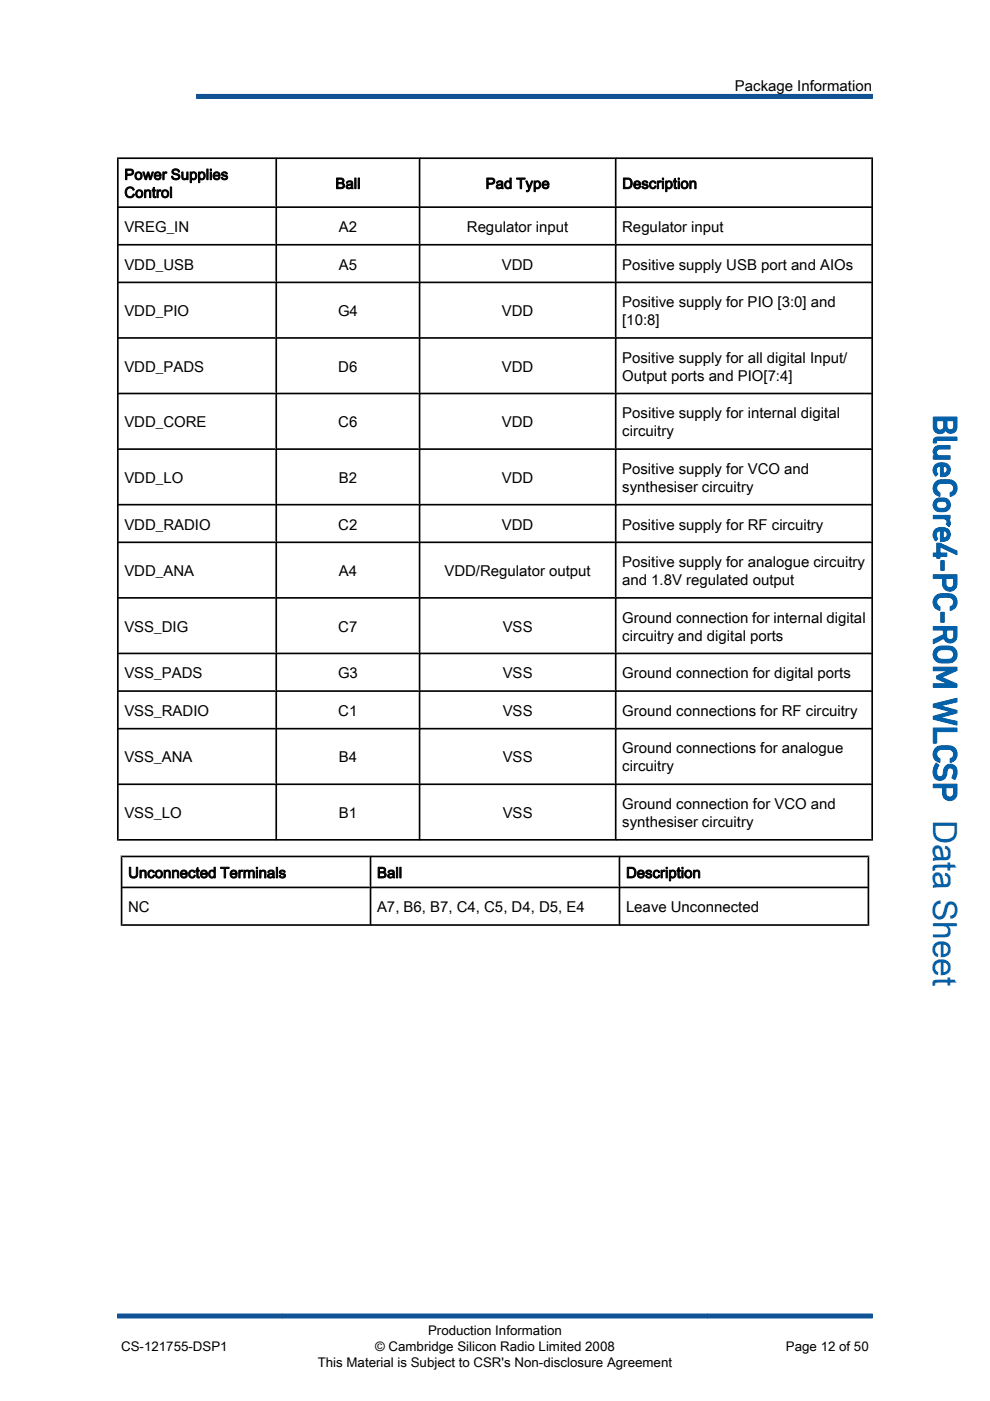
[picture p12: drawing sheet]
<svg xmlns="http://www.w3.org/2000/svg" width="210mm" height="297mm" viewBox="0 0 210 297" stroke-linecap="round" stroke-linejoin="round" font-family="sans-serif">
<defs><g id="words">
<text font-size="7.1" fill="#0060a9" x="198" y="87.9" transform="rotate(90 198 87.9)">_äìÉ`çêÉQJm`Jolj=ti`pm Data Sheet</text>
<g font-size="3.2">
<text x="155.9" y="19.3">Package Information</text>
<text x="26.4" y="38.1">Power Supplies</text>
<text x="26.4" y="41.9">Control</text>
<text x="71.1" y="40">Ball</text>
<text x="103" y="40">Pad Type</text>
<text x="132" y="40">Description</text>
<text x="26.4" y="49.2">VREG_IN</text>
<text x="71.9" y="49.2">A2</text>
<text x="99" y="49.2">Regulator input</text>
<text x="132" y="49.2">Regulator input</text>
<text x="26.4" y="57.1">VDD_USB</text>
<text x="71.9" y="57.1">A5</text>
<text x="106.4" y="57.1">VDD</text>
<text x="132" y="57.1">Positive supply USB port and AIOs</text>
<text x="132" y="65.1">Positive supply for PIO [3:0] and</text>
<text x="26.4" y="67">VDD_PIO</text>
<text x="71.7" y="67">G4</text>
<text x="106.4" y="67">VDD</text>
<text x="132" y="68.9">[10:8]</text>
<text x="132" y="76.9">Positive supply for all digital Input/</text>
<text x="26.4" y="78.8">VDD_PADS</text>
<text x="71.8" y="78.8">D6</text>
<text x="106.4" y="78.8">VDD</text>
<text x="132" y="80.7">Output ports and PIO[7:4]</text>
<text x="132" y="88.7">Positive supply for internal digital</text>
<text x="26.4" y="90.6">VDD_CORE</text>
<text x="71.8" y="90.6">C6</text>
<text x="106.4" y="90.6">VDD</text>
<text x="132" y="92.5">circuitry</text>
<text x="132" y="100.5">Positive supply for VCO and</text>
<text x="26.4" y="102.4">VDD_LO</text>
<text x="71.9" y="102.4">B2</text>
<text x="106.4" y="102.4">VDD</text>
<text x="132" y="104.3">synthesiser circuitry</text>
<text x="26.4" y="112.3">VDD_RADIO</text>
<text x="71.8" y="112.3">C2</text>
<text x="106.4" y="112.3">VDD</text>
<text x="132" y="112.3">Positive supply for RF circuitry</text>
<text x="26.4" y="122.1">VDD_ANA</text>
<text x="71.9" y="122.1">A4</text>
<text x="94.3" y="122.1">VDD/Regulator output</text>
<text x="132" y="120.2">Positive supply for analogue circuitry</text>
<text x="132" y="124">and 1.8V regulated output</text>
<text x="26.4" y="133.9">VSS_DIG</text>
<text x="71.8" y="133.9">C7</text>
<text x="106.6" y="133.9">VSS</text>
<text x="132" y="132">Ground connection for internal digital</text>
<text x="132" y="135.8">circuitry and digital ports</text>
<text x="26.4" y="143.8">VSS_PADS</text>
<text x="71.7" y="143.8">G3</text>
<text x="106.6" y="143.8">VSS</text>
<text x="132" y="143.8">Ground connection for digital ports</text>
<text x="26.4" y="151.8">VSS_RADIO</text>
<text x="71.8" y="151.8">C1</text>
<text x="106.6" y="151.8">VSS</text>
<text x="132" y="151.8">Ground connections for RF circuitry</text>
<text x="26.4" y="161.6">VSS_ANA</text>
<text x="71.9" y="161.6">B4</text>
<text x="106.6" y="161.6">VSS</text>
<text x="132" y="159.7">Ground connections for analogue</text>
<text x="132" y="163.6">circuitry</text>
<text x="26.4" y="173.4">VSS_LO</text>
<text x="71.9" y="173.4">B1</text>
<text x="106.6" y="173.4">VSS</text>
<text x="132" y="171.5">Ground connection for VCO and</text>
<text x="132" y="175.3">synthesiser circuitry</text>
<text x="27.2" y="186.1">Unconnected Terminals</text>
<text x="80" y="186.1">Ball</text>
<text x="132.8" y="186.1">Description</text>
<text x="27.2" y="193.4">NC</text>
<text x="80" y="193.4">A7, B6, B7, C4, C5, D4, D5, E4</text>
<text x="132.8" y="193.4">Leave Unconnected</text>
</g>
<g font-size="2.8">
<text x="25.7" y="286.4">CS-121755-DSP1</text>
<text x="79.6" y="286.4">© Cambridge Silicon Radio Limited 2008</text>
<text x="90.8" y="283.1">Production Information</text>
<text x="166.7" y="286.4">Page 12 of 50</text>
<text x="67.4" y="289.8">This Material is Subject to CSR's Non-disclosure Agreement</text>
</g>
</g></defs>
<g fill="none" stroke="#000" stroke-width=".35">
<path d="M24.8 33.5h160.4M25 33.4v144.8M58.6 33.4v144.8M89 33.4v144.8M130.6 33.4v144.8M185 33.4v144.8M24.8 43.9h160.4M24.8 51.9h160.4M24.8 59.9h160.4M24.8 71.7h160.4M24.8 83.4h160.4M24.8 95.2h160.4"/>
<path d="M24.8 107h160.4M24.8 115h160.4M24.8 126.8h160.4M24.8 138.5h160.4M24.8 146.5h160.4M24.8 154.5h160.4M24.8 166.3h160.4M24.8 178.1h160.4M25.6 188.1h158.8M25.6 181.6h158.8M25.6 196.1h158.8M25.8 181.4v14.9"/>
<path d="M78.6 181.4v14.9M131.4 181.4v14.9M184.2 181.4v14.9"/>
</g>
<path d="M41.7 20.4h143.3M25 279h160" fill="none" stroke="#105294" stroke-width="1.1"/>
<use href="#words"/>
</svg>
